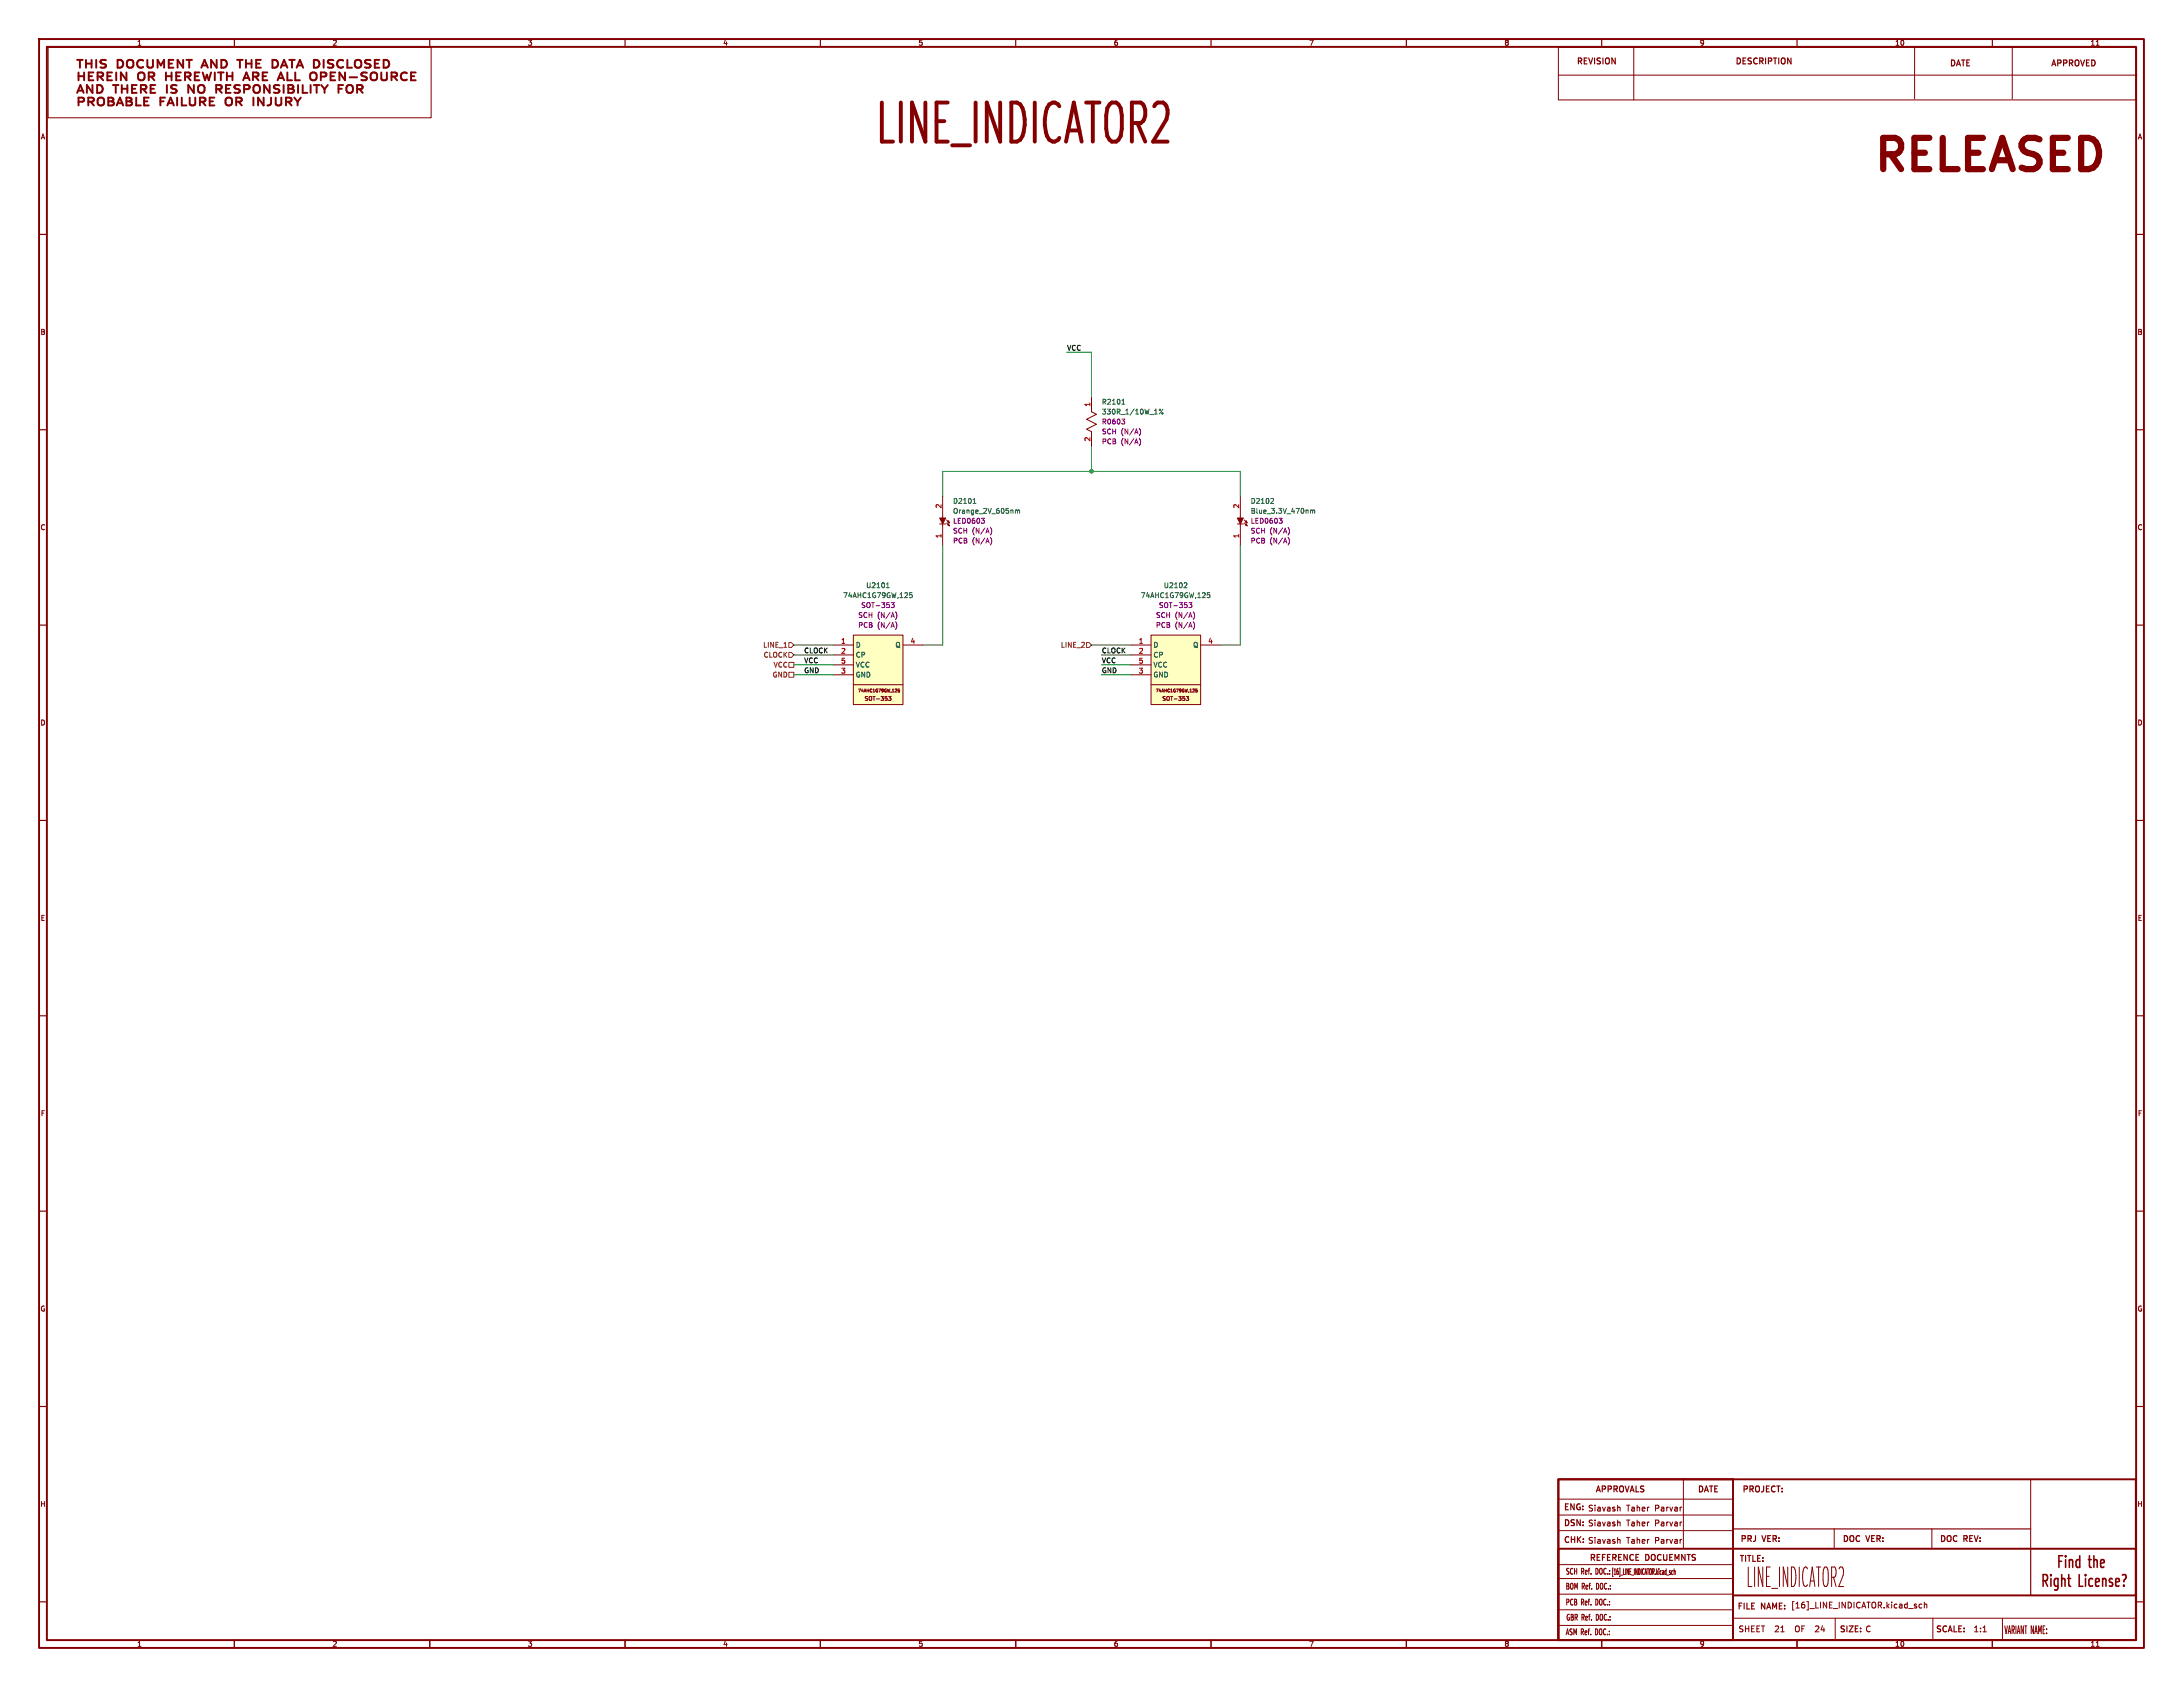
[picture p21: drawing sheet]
<svg xmlns="http://www.w3.org/2000/svg" width="559mm" height="432mm" viewBox="0 0 559 432" stroke-linecap="round" stroke-linejoin="round" font-family="sans-serif">
<defs><g id="words">
<text font-size="13.9" fill="#840000" x="223.6" y="38.2">LINE_INDICATOR2</text>
<text font-size="11.1" fill="#840000" x="478" y="46.1">RELEASED</text>
<text font-size="7" fill="#840000" x="446.9" y="406.6">LINE_INDICATOR2</text>
<g font-size="4.2" fill="#840000">
<text x="522.9" y="404.3">the</text>
<text x="529.9" y="404.3">Right</text>
<text x="541.6" y="404.3">License?</text>
</g>
<g font-size="2.8" fill="#840000">
<text x="19.2" y="23">THIS</text>
<text x="30.2" y="23">DOCUMENT</text>
<text x="53" y="23">AND</text>
<text x="63.1" y="23">THE</text>
<text x="72.8" y="23">DATA</text>
<text x="84.4" y="23">DISCLOSED</text>
<text x="513" y="418.5">VARIANT NAME:</text>
</g>
<g font-size="2.1" fill="#840000">
<text x="403.5" y="16.9">REVISION</text>
<text x="444.1" y="16.9">DESCRIPTION</text>
<text x="499" y="17.4">DATE</text>
<text x="524.9" y="17.4">APPROVED</text>
<text x="408.3" y="382.4">APPROVALS</text>
<text x="434.5" y="382.4">DATE</text>
<text x="445.9" y="382.4">PROJECT:</text>
<text x="400.2" y="386.9">ENG: Siavash</text>
<text x="416.3" y="387.1">Taher</text>
<text x="423.6" y="387.1">Parvar</text>
<text x="400.2" y="391">DSN: Siavash</text>
<text x="400.2" y="395.3">CHK: Siavash</text>
<text x="416.3" y="390.9">Taher</text>
<text x="416.3" y="395.3">Taher</text>
<text x="423.6" y="390.9">Parvar</text>
<text x="423.6" y="395.3">Parvar</text>
<text x="445.4" y="395.1">PRJ</text>
<text x="451.3" y="395.1">VER:</text>
<text x="471.6" y="395.1">DOC</text>
<text x="477.9" y="395.1">VER:</text>
<text x="496.4" y="395.1">DOC</text>
<text x="502.8" y="395.1">REV:</text>
<text x="406.8" y="399.9">REFERENCE</text>
<text x="421.3" y="399.9">DOCUEMNTS</text>
<text x="445.1" y="400.2">TITLE:</text>
<text x="400.7" y="407.1">BOM Ref. DOC.:</text>
<text x="400.7" y="403.3">SCH Ref. DOC.:[16]_LINE_INDICATOR.kicad_sch</text>
<text x="400.7" y="411.2">PCB Ref. DOC.:</text>
<text x="444.6" y="412.3">FILE</text>
<text x="450.9" y="412.3">NAME: [16]_LINE_INDICATOR.kicad_sch</text>
<text x="400.7" y="418.8">ASM Ref. DOC.:</text>
<text x="400.8" y="415.1">GBR Ref. DOC.:</text>
<text x="444.9" y="418">SHEET</text>
<text x="454.6" y="418">21</text>
<text x="460.4" y="418">OF</text>
<text x="466.1" y="418">24</text>
<text x="470.8" y="418.2">SIZE: C</text>
<text x="495.4" y="418.2">SCALE:</text>
<text x="505.1" y="418">1:1</text>
</g>
<g font-size="1.8" fill="#840000">
<text x="35" y="11.9">1</text>
<text x="85" y="11.9">2</text>
<text x="135" y="11.9">3</text>
<text x="185" y="11.9">4</text>
<text x="235" y="11.9">5</text>
<text x="285" y="11.9">6</text>
<text x="335" y="11.9">7</text>
<text x="385" y="11.9">8</text>
<text x="435" y="11.9">9</text>
<text x="485" y="11.9">10</text>
<text x="535" y="11.9">11</text>
<text x="10.3" y="35.9">A</text>
<text x="547.1" y="35.9">A</text>
<text x="10.3" y="85.9">B</text>
<text x="547.1" y="85.9">B</text>
<text x="10.3" y="135.9">C</text>
<text x="547.1" y="135.9">C</text>
<text x="10.3" y="185.9">D</text>
<text x="547.1" y="185.9">D</text>
<text x="10.3" y="235.9">E</text>
<text x="547.1" y="235.9">E</text>
<text x="10.3" y="285.9">F</text>
<text x="547.1" y="285.9">F</text>
<text x="10.3" y="335.9">G</text>
<text x="547.1" y="335.9">G</text>
<text x="10.2" y="385.9">H</text>
<text x="547" y="385.9">H</text>
<text x="35" y="421.7">1</text>
<text x="85" y="421.7">2</text>
<text x="135" y="421.7">3</text>
<text x="185" y="421.7">4</text>
<text x="235" y="421.7">5</text>
<text x="285" y="421.7">6</text>
<text x="335" y="421.7">7</text>
<text x="385" y="421.7">8</text>
<text x="435" y="421.7">9</text>
<text x="485" y="421.7">10</text>
<text x="535" y="421.7">11</text>
</g>
<g font-size="1.8" fill="#0f0f0f">
<text x="273" y="89.8">VCC</text>
<text x="205.7" y="167.3">CLOCK</text>
<text x="281.9" y="167.3">CLOCK</text>
<text x="205.7" y="172.4">GND</text>
<text x="205.7" y="169.8">VCC</text>
<text x="281.9" y="169.8">VCC</text>
<text x="281.9" y="172.4">GND</text>
</g>
<g font-size="1.8" fill="#a90000">
<text x="279.1" y="104.2" transform="rotate(-90 279.1 104.2)">1</text>
<text x="279.1" y="113.1" transform="rotate(-90 279.1 113.1)">2</text>
<text x="241" y="130.2" transform="rotate(-90 241 130.2)">2</text>
<text x="317.2" y="130.2" transform="rotate(-90 317.2 130.2)">2</text>
<text x="241" y="137.9" transform="rotate(-90 241 137.9)">1</text>
<text x="317.2" y="137.9" transform="rotate(-90 317.2 137.9)">1</text>
<text x="215.2" y="164.8">1</text>
<text x="215.2" y="167.4">2</text>
<text x="233" y="164.8">4</text>
<text x="291.4" y="164.8">1</text>
<text x="291.4" y="167.4">2</text>
<text x="309.2" y="164.8">4</text>
<text x="215.2" y="172.5">3</text>
<text x="215.2" y="169.9">5</text>
<text x="291.4" y="172.5">3</text>
<text x="291.4" y="169.9">5</text>
</g>
<g font-size="1.8" fill="#006464">
<text x="281.9" y="103.7">R2101</text>
<text x="281.9" y="106.3">330R_1/10W_1%</text>
<text x="243.8" y="129.1">D2101</text>
<text x="320" y="129.1">D2102</text>
<text x="320" y="131.7">Blue_3.3V_470nm</text>
<text x="215.7" y="153.3">74AHC1G79GW,125</text>
<text x="221.6" y="150.7">U2101</text>
<text x="291.9" y="153.3">74AHC1G79GW,125</text>
<text x="297.8" y="150.7">U2102</text>
<text x="218.9" y="166">D</text>
<text x="229.1" y="166">Q</text>
<text x="295.1" y="166">D</text>
<text x="305.3" y="166">Q</text>
<text x="218.9" y="168.5">CP</text>
<text x="218.9" y="173.6">GND</text>
<text x="218.9" y="171">VCC</text>
<text x="295.1" y="168.5">CP</text>
<text x="295.1" y="173.6">GND</text>
<text x="295.1" y="171">VCC</text>
</g>
<g font-size="1.8" fill="#840084">
<text x="281.9" y="108.8">R0603</text>
<text x="281.9" y="111.4">SCH</text>
<text x="281.9" y="113.9">PCB</text>
<text x="286.9" y="111.4">(N/A)</text>
<text x="286.9" y="113.9">(N/A)</text>
<text x="243.8" y="131.7">Orange_2V_605nm</text>
<text x="243.8" y="134.2">LED0603</text>
<text x="243.8" y="136.8">SCH</text>
<text x="248.8" y="136.8">(N/A)</text>
<text x="320" y="134.2">LED0603</text>
<text x="320" y="136.8">SCH</text>
<text x="325" y="136.8">(N/A)</text>
<text x="243.8" y="139.3">PCB</text>
<text x="248.8" y="139.3">(N/A)</text>
<text x="320" y="139.3">PCB</text>
<text x="325" y="139.3">(N/A)</text>
<text x="220.3" y="155.8">SOT-353</text>
<text x="296.5" y="155.8">SOT-353</text>
<text x="219.6" y="158.3">SCH</text>
<text x="219.6" y="160.9">PCB</text>
<text x="224.6" y="158.3">(N/A)</text>
<text x="224.6" y="160.9">(N/A)</text>
<text x="295.8" y="158.3">SCH</text>
<text x="295.8" y="160.9">PCB</text>
<text x="300.8" y="158.3">(N/A)</text>
<text x="300.8" y="160.9">(N/A)</text>
</g>
<g font-size="1.8" fill="#725600">
<text x="195.2" y="166">LINE_1</text>
<text x="271.4" y="166">LINE_2</text>
<text x="195.4" y="168.5">CLOCK</text>
<text x="197.7" y="173.6">GND</text>
<text x="197.9" y="171">VCC</text>
</g>
<g font-size="1.4" fill="#840000">
<text x="221.2" y="179.6">SOT-353</text>
<text x="297.4" y="179.6">SOT-353</text>
</g>
<g font-size="1.1" fill="#840000">
<text x="219.5" y="177.4">74AHC1G79GW,125</text>
<text x="295.7" y="177.4">74AHC1G79GW,125</text>
</g>
</g></defs>
<g fill="none" stroke="#840000" stroke-width=".5">
<path d="M10 10h538.8v411.8h-538.8zM12 12h534.8v407.8h-534.8zM19.7 15.3h1.5M20.1 18.5v2M20.1 19.5h1.4M20.5 15.3v2M21.5 18.5v2M22 15.3v2M22 16.3h1.4M22.7 19.5h.9M23.4 15.3v2M23.9 18.5h-1.2v2"/>
<path d="M24.6 15.3v2M25 19.6l1.2-.1 .2-.6-.5-.4h-.9v2M25.6 19.6l.8 .9M27.1 15.4a1.04 1.04 0 0 0-1.4 .3l.2 .5 1.1 .4v.5a1.18 1.18 0 0 1-1.3 .1M27.5 19.5h.8M28.7 18.5h-1.2v2h1.2M29.7 18.5v2M30.1 15.3a1.07 1.07 0 0 1 1.4 1 1.07 1.07 0 0 1-1.4 1zM32.4 18.5v2l-1.5-2v2M32.6 15.6a.88 .88 0 0 1 .9-.3 .88 .88 0 0 1 .6 .7v.7a.85 .85 0 0 1-.8 .7 .85 .85 0 0 1-.8-.7zM36.6 15.5a.99 .99 0 0 0-1.5 .8 .99 .99 0 0 0 1.5 .8M37.7 15.3v1.6l.5 .4 .7-.1 .2-.3v-1.6"/>
<path d="M38.1 19.6l1.2-.1 .2-.6-.5-.4h-.9v2M38.7 19.6l.8 .9M40.3 17.3v-2l.9 1.5 .8-1.5v2M42.5 19.5h1.4M42.5 18.5v2M43.2 16.3h.8M43.9 18.5v2M44.4 15.3h-1.2v2h1.2M45.1 19.5h.8M46.3 18.5h-1.2v2M46.9 15.3v2l-1.4-2v2M47.4 19.6l1.2-.1 .2-.6-.5-.4h-.9v2"/>
<path d="M47.7 15.3h1.4M48 19.6l.8 .9M48.4 15.3v2M49.9 19.5h.8M51.1 18.5h-1.2v2M51.5 17.3l.9-2 .8 2M51.8 16.8h1.2M51.9 18.5l.6 2 .5-1.4 .4 1.4 .6-2M55 18.5v2M55.5 15.3v2l-1.5-2v2M55.8 18.5h1.4M56.5 18.5v2"/>
<path d="M56.6 15.3a1.07 1.07 0 0 1 1.5 1 1.07 1.07 0 0 1-1.5 1zM58.1 18.5v2M58.1 19.5h1.4M59.5 18.5v2M60.7 15.3h1.4M61.4 15.3v2M62.5 20h1.2M63 16.3h1.4M63 15.3v2M64.4 15.3v2M64.7 19.6l1.2-.1 .3-.6-.5-.4h-1v2M65.3 19.6l.9 .9"/>
<path d="M65.6 16.3h.8M66.8 15.3h-1.2v2h1.2M67.2 19.5h.9M68.4 18.5h-1.2v2M69.7 15.3a1.07 1.07 0 0 1 1.5 1 1.07 1.07 0 0 1-1.5 1zM71.3 20h1.2M71.9 17.3l.8-2 .9 2M72.1 16.8h1.2M73.6 18.5v2M74 15.3h1.5M74.7 15.3v2M75.6 18.5v2"/>
<path d="M75.9 17.3l.9-2 .8 2M76.2 16.8h1.2M80.3 15.3a1.07 1.07 0 0 1 1.5 1 1.07 1.07 0 0 1-1.5 1zM82.1 19.6l1.2-.1 .3-.6-.5-.4h-1v2M82.8 15.3v2M84.6 19.5h.9M85.3 15.4a1.04 1.04 0 0 0-1.4 .3l.2 .5 1.1 .4v.5a1.18 1.18 0 0 1-1.3 .1M85.8 18.5h-1.2v2M87.8 15.5a.99 .99 0 0 0-1.5 .8 .99 .99 0 0 0 1.5 .8M88.3 18.5v2l-1.4-2v2M88.9 15.3v2h1.2M89.5 19.8h1.9"/>
<path d="M90.9 15.6a.88 .88 0 0 1 .9-.3 .88 .88 0 0 1 .7 .7v.7a.85 .85 0 0 1-.9 .7 .85 .85 0 0 1-.8-.7zM93.9 18.6a1.04 1.04 0 0 0-1.4 .3l.2 .5 1.1 .4 .1 .4M94.9 15.4a1.04 1.04 0 0 0-1.5 .3l.3 .5 1 .4v.5a1.18 1.18 0 0 1-1.3 .1M95.9 16.3h.9M97.1 15.3h-1.2v2h1.2M97.6 18.5v1.7M98.2 15.3a1.07 1.07 0 0 1 1.4 1 1.07 1.07 0 0 1-1.4 1zM99 18.5v1.7M100.2 19.6l1.2-.1 .2-.6-.4-.4h-1v2M100.8 19.6l.8 .9M104.1 18.7a.99 .99 0 0 0-1.2 .1 .99 .99 0 0 0-.2 1.3M105.2 19.5h.9"/>
<path d="M106.4 18.5h-1.2v2h1.2M20.1 26l1.2-.1 .2-.5-.4-.4h-1v2M22.6 26l1.2-.1 .2-.5-.4-.4h-1v2M23.2 26l.8 1M25.1 25.3a.88 .88 0 0 1 .9-.3 .88 .88 0 0 1 .6 .7v.6a.85 .85 0 0 1-.8 .7 .85 .85 0 0 1-.8-.7zM27.7 25h.9l.4 .4-.1 .4-.3 .1 .5 .4-.2 .6-1.2 .1zM27.7 25.9h.9M28.9 21.8h1.4M29.9 27l.8-2 .8 2M30.1 26.4h1.2M32.4 25h.8l.5 .4-.1 .4-.4 .1 .6 .4-.2 .6-1.2 .1zM32.4 25.9h.8"/>
<path d="M34.9 25v2h1.2M35.5 20.3a1.19 1.19 0 0 1 .4-1.8 .82 .82 0 0 1 1.1 .7l-.1 1.1M36.9 25.9h.8M38.1 25h-1.2v2h1.2M41.1 25.9h.8M42.2 25h-1.1v2M42.8 27l.9-2 .8 2M43.1 26.4h1.2M45.3 25v2M46.5 25v2h1.2M48.6 25v1.6l.4 .4 .7-.1 .3-.3v-1.6M51.1 21.9a.97 .97 0 0 1 1.1 .2"/>
<path d="M51.2 26l1.2-.1 .2-.5-.5-.4h-.9v2M51.8 26l.8 1M52.2 23.5a.97 .97 0 0 1-1.1 .2M53.7 25.9h.8M54.9 25h-1.2v2h1.2M57.8 25.3a.88 .88 0 0 1 .9-.3 .88 .88 0 0 1 .7 .7v.6a.85 .85 0 0 1-.8 .7 .85 .85 0 0 1-.9-.7zM60.5 26l1.1-.1 .3-.5-.5-.4h-.9v2M60.9 22.8l.5 .4-.1 .4-.4 .2M61.1 26l.8 1M61.1 21.8l.3 .1M62.2 20.5l.9-2 .8 2M64.9 25v2"/>
<path d="M67.5 25v2l-1.4-2v2M69.4 25v1.4a.8 .8 0 0 1-1 .6M70.6 21.8l.9 .1M70.6 22.7l.7 .2 .2 .5-.4 .4h-.6M70.6 25v1.6l.5 .4 .7-.1 .2-.3v-1.6M71.1 20.5l.8-2 .8 2M73.2 26l1.2-.1 .2-.5-.5-.4h-.9v2M73.8 26l.8 1M75.3 25l.9 1M76.2 26v1M77 25l-.8 1M79.5 20.3a1.19 1.19 0 0 1 .5-1.8 .82 .82 0 0 1 1.1 .7l-.2 1.1"/>
<path d="M82.2 21.8l.9 1M83.1 22.8v1M83.9 21.8l-.8 1M95 20.3a1.19 1.19 0 0 1 .5-1.8 .82 .82 0 0 1 1 .7l-.1 1.1M398.9 378.6h147.8v41.2h-147.8zM398.9 378.6h44.7v41.2h-44.7zM398.9 396.4h44.7v23.4h-44.7zM443.6 396.4h103.1v12h-103.1z"/>
</g>
<g fill="none" stroke="#840000" stroke-width=".3">
<path d="M60 10v2M110 10v2M160 10v2M210 10v2M260 10v2M310 10v2M360 10v2M410 10v2M460 10v2M510 10v2M10 60h2M546.8 60h2"/>
<path d="M10 110h2M546.8 110h2M10 160h2M546.8 160h2M10 210h2M546.8 210h2M10 260h2M546.8 260h2M10 310h2M546.8 310h2M10 360h2M546.8 360h2"/>
<path d="M443.6 391.3h76.2M519.8 396.7v11.7M10 410h2M60 419.8v2M110 419.8v2M160 419.8v2M210 419.8v2M260 419.8v2M310 419.8v2M360 419.8v2M410 419.8v2M460 419.8v2"/>
<path d="M510 419.8v2M546.8 410h2"/>
</g>
<g fill="none" stroke="#840000" stroke-width=".26">
<path d="M12.3 12.1h98.1v18.1h-98.1zM398.9 12.1h147.8v13.5h-147.8zM398.9 19.2h148.1M418.2 12.1v13.5M490.1 12.1v13.2M515.1 12.1v13.2M536.6 11.6h.7M430.9 378.4v17.8M519.8 378.6v17.6M398.9 383.7h44.7M398.9 387.8h44.7M398.9 391.8h44.7"/>
<path d="M414.3 385.8l.4 .2v.8M414.3 389.6l.4 .2v.8M414.3 394l.4 .2v.8M469.5 391.3v4.9M494.5 391.3v4.9M398.7 404h44.7M398.7 408h44.7M398.7 412h44.7M398.7 416h44.7M398.9 400.5h44.7M428 403h.2M428 402.1h.2"/>
<path d="M428.5 402.2l.3-.1v.9M428.5 401.5v1.5M443.6 414.2h102.9M459.8 416.2l-.2 .5 .2 .9M465.4 416.2l-.7 .1M465.5 416.8l-.8 .9h.9M469.8 414.2v5.3M491.9 410.7l-.4-.1-.3 .3 .2 .6h.5M492.6 410.7h.6v.9M492.6 410.1v1.5M494.8 414.2v5.3M507.6 417.7h.9"/>
<path d="M512.6 414.2v5.4M536.6 421.4h.7"/>
</g>
<g fill="none" stroke="#840000" stroke-width=".4">
<path d="M527 399.6h.7M528 398.2h-1v3M528.8 398.2v.3M528.8 399.2v2M529.7 399.2v2M529.7 399.5l.3-.3 .5 .1 .1 1.9M532.4 399.3l-.2-.1-.6 .1-.2 1.3M532.4 398.2v3M534.6 399.2h.7M534.8 398.2v2.6M536 399.5l.3-.3 .5 .1v1.9M536 398.2v3"/>
<path d="M523 403v3M523.5 404.6l.6 1.4M525 404v2M525.9 405.7l.3 .3 .6-.1M526.8 404v2.5a.52 .52 0 0 1-.3 .4 .52 .52 0 0 1-.6 0M527.8 403v3M528.3 404l.3 .5M537.7 400.2l1-.3-.1-.6-.2-.1-.6 .1-.1 1.5M538.3 404.2l.2-.2 .5 .2 .1 1.8M538.6 401.1l-.6 .1M540.5 404h-.3l-.3 .5 .1 .4 .5 .1M540.8 405.6l-.3 .4-.6-.1"/>
<path d="M541.6 405.6l.2 .4 .6-.1M543.7 405.7v.3"/>
</g>
<path d="M294.6 162.6h12.7v17.7h-12.7z" fill="#ffffc2"/>
<g fill="none" stroke="#840000" stroke-width=".26">
<path d="M279.4 101.6v3.8l1.3 .6-2.6 1.3 2.6 1.3-2.6 1.3 1.3 .6v3.8M240.5 134.1h1.6M241.3 127v5.6M241.3 134.1v5.6M242.3 133.1l.5 .5M242.3 133.9l.5 .5M242.6 133.6l.2-.2 .3 .5zM242.6 134.4l.2-.3 .3 .5zM289.6 165.1h5M289.6 167.6h5M289.6 172.7h5M289.6 170.2h5"/>
<path d="M294.6 162.6h12.7v17.7h-12.7zM294.6 175.3h12.7M303.7 178.3h.6l-.4 .3 .3 .1v.5h-.5M306.5 176.4h-.4v.3h.3l.1 .4h-.4M307.3 165.1h5.1"/>
</g>
<g fill="none" stroke="#006464" stroke-width=".26">
<path d="M287.2 103.4h.7M287.3 102.5l.3-.3v1.2M297.7 104.7l-1 1.3M249.1 128.8h.7M249.2 127.9l.3-.3v1.2M259.9 130.5v.9M259.9 130.7l.4-.2 .2 .2M260.5 130.7l.1-.2 .3 .1 .1 .8M260.5 130.7v.7M303.3 149.2h.4l.1 .3-.8 .9h.8M309.7 151.7h-.6l-.1 .6h.6l.1 .6h-.7"/>
<circle cx="296.9" cy="104.9" r=".18"/>
<circle cx="297.5" cy="105.8" r=".18"/>
</g>
<path d="M287.1 107.3h.8l-.4 .4M287.7 107.7l.2 .3-.2 .5M291.6 109.6a1.46 1.46 0 0 1 0 2M291.6 112.2a1.46 1.46 0 0 1 0 1.9M251.8 133.1l.2 .3-.2 .5M252 132.7l-.4 .4M253.5 135a1.46 1.46 0 0 1 0 2M253.5 137.6a1.46 1.46 0 0 1 0 1.9M304.3 154.2h.8l-.4 .5 .3 .2v.5h-.7M305.4 156.6a1.46 1.46 0 0 1 0 1.9M305.4 159.1a1.46 1.46 0 0 1 0 2" fill="none" stroke="#840084" stroke-width=".26"/>
<path d="M240.5 132.6h1.6l-.8 1.5z" fill="#840000" stroke="#840000" stroke-width=".26"/>
<path d="M218.4 162.6h12.7v17.7h-12.7z" fill="#ffffc2"/>
<g fill="none" stroke="#840000" stroke-width=".26">
<path d="M316.7 134.1h1.6M317.5 127v5.6M317.5 134.1v5.6M318.5 133.1l.5 .5M318.5 133.9l.5 .5M318.8 133.6l.2-.2 .3 .5zM318.8 134.4l.2-.3 .3 .5zM213.4 165.1h5M213.4 167.6h5M213.4 172.7h5M213.4 170.2h5M218.4 162.6h12.7v17.7h-12.7z"/>
<path d="M218.4 175.3h12.7M227.5 178.3h.6l-.4 .3 .3 .1v.5h-.5M229.9 177.1h.1M230.3 176.4h-.4v.3l.4 .1-.1 .3h-.3M231.1 165.1h5.1"/>
</g>
<path d="M325.8 127.6l.2 .2v.3l-.8 .7h.8M335.5 130.5v.9M335.5 130.7l.3-.2 .2 .2M336 130.7l.2-.2 .3 .1v.8M336 130.7v.7M226.9 150.4h.7M227 149.5l.3-.3v1.2M233.5 151.7h-.6l-.1 .6h.6l.1 .6h-.7" fill="none" stroke="#006464" stroke-width=".26"/>
<path d="M327.4 132.7h.8l-.4 .4M328 133.1l.2 .3-.2 .5M329.7 135a1.46 1.46 0 0 1 0 2M329.7 137.6a1.46 1.46 0 0 1 0 1.9M228.1 154.2h.8l-.4 .5 .3 .2v.5h-.7M229.2 156.6a1.46 1.46 0 0 1 0 1.9M229.2 159.1a1.46 1.46 0 0 1 0 2" fill="none" stroke="#840084" stroke-width=".26"/>
<path d="M316.7 132.6h1.6l-.8 1.5z" fill="#840000" stroke="#840000" stroke-width=".26"/>
<path d="M201.9 172.1h1.3v1.3h-1.3zM201.9 167h.7l.6 .6-.6 .7h-.7zM201.9 164.5h.7l.6 .6-.6 .6h-.7zM201.9 169.5h1.3v1.3h-1.3zM278.1 164.5h.7l.6 .6-.6 .6h-.7z" fill="none" stroke="#725600" stroke-width=".26"/>
<g fill="none" stroke="#009600" stroke-width=".26">
<path d="M273 90.2h6.4v11.4M279.4 114.3v6.4M241.3 139.7v25.4h-5.1M241.3 127v-6.3h76.2v6.3M317.5 139.7v25.4h-5.1M203.2 170.2h10.2M203.2 165.1h10.2M203.2 167.6h10.2M203.2 172.7h10.2M279.4 165.1h10.2M281.9 170.2h7.7M281.9 167.6h7.7"/>
<path d="M281.9 172.7h7.7"/>
</g>
<circle cx="279.4" cy="120.7" r=".46" fill="#009600" stroke="#009600" stroke-width=".26"/>
<use href="#words"/>
</svg>
